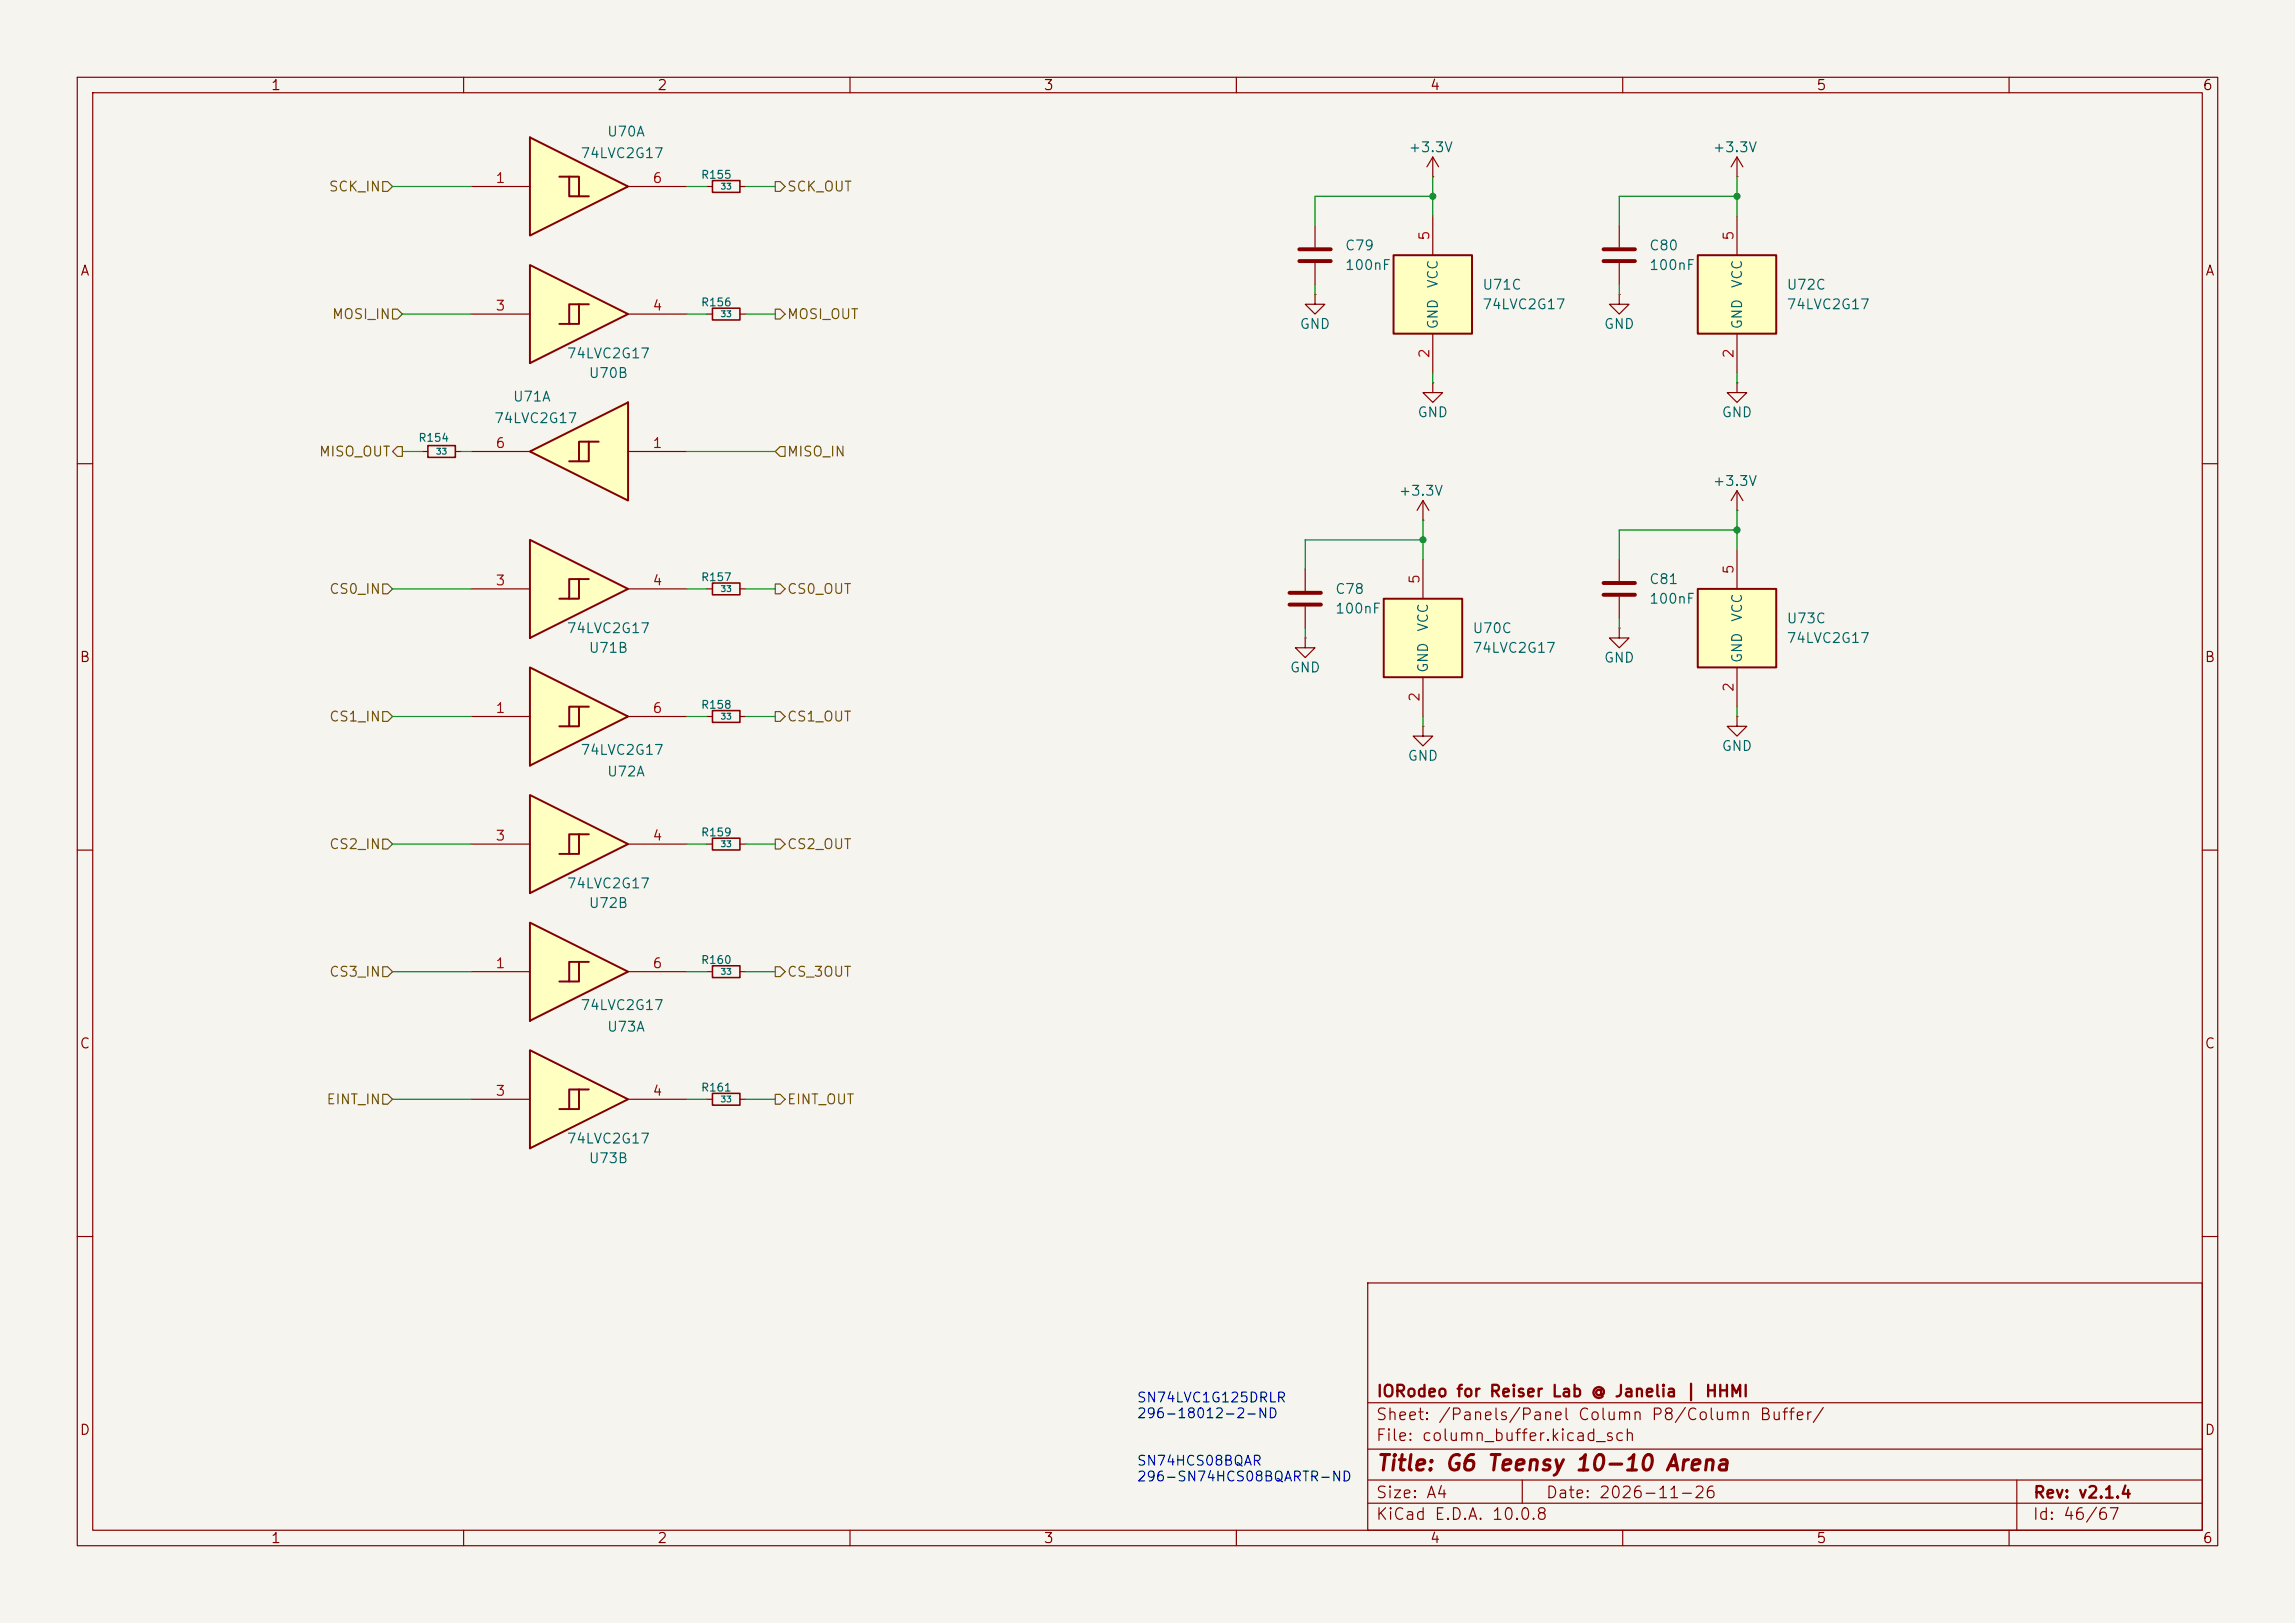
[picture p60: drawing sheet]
<svg xmlns="http://www.w3.org/2000/svg" width="297mm" height="210mm" viewBox="0 0 297 210" stroke-linecap="round" stroke-linejoin="round" font-family="sans-serif">
<defs><g id="words">
<text font-size="2" fill="#840000" x="178" y="190.8">Title: G6 Teensy 10-10 Arena</text>
<g font-size="1.5" fill="#840000">
<text x="178" y="184.1">Sheet: /Panels/Panel Column P8/Column Buffer/</text>
<text x="178" y="181.1">IORodeo for Reiser Lab @ Janelia | HHMI</text>
<text x="178" y="186.8">File: column_buffer.kicad_sch</text>
<text x="178" y="197">KiCad E.D.A. 10.0.8</text>
<text x="178" y="194.2">Size: A4</text>
<text x="200" y="194.2">Date: 2026-11-26</text>
<text x="263" y="197">Id: 46/67</text>
<text x="263" y="194.2">Rev: v2.1.4</text>
</g>
<g font-size="1.3" fill="#840000">
<text x="35" y="12">1</text>
<text x="85" y="12">2</text>
<text x="135" y="12">3</text>
<text x="185" y="12">4</text>
<text x="235" y="12">5</text>
<text x="285" y="12">6</text>
<text x="10.3" y="36">A</text>
<text x="285.3" y="36">A</text>
<text x="10.2" y="86">B</text>
<text x="285.2" y="86">B</text>
<text x="10.2" y="136">C</text>
<text x="285.2" y="136">C</text>
<text x="10.2" y="186">D</text>
<text x="285.2" y="186">D</text>
<text x="35" y="200">1</text>
<text x="85" y="200">2</text>
<text x="135" y="200">3</text>
<text x="185" y="200">4</text>
<text x="235" y="200">5</text>
<text x="285" y="200">6</text>
</g>
<g font-size="1.3" fill="#006464">
<text x="78.5" y="18">U70A</text>
<text x="75" y="20.8">74LVC2G17</text>
<text x="182.2" y="20">+3.3V</text>
<text x="221.6" y="20">+3.3V</text>
<text x="174" y="32.7">C79</text>
<text x="174" y="35.3">100nF</text>
<text x="213.3" y="32.7">C80</text>
<text x="213.3" y="35.3">100nF</text>
<text x="186.4" y="37.4" transform="rotate(-90 186.4 37.4)">VCC</text>
<text x="191.8" y="37.8">U71C</text>
<text x="191.8" y="40.3">74LVC2G17</text>
<text x="225.8" y="37.4" transform="rotate(-90 225.8 37.4)">VCC</text>
<text x="231.1" y="37.8">U72C</text>
<text x="231.1" y="40.3">74LVC2G17</text>
<text x="73.3" y="46.7">74LVC2G17</text>
<text x="168.1" y="42.9">GND</text>
<text x="186.4" y="42.7" transform="rotate(-90 186.4 42.7)">GND</text>
<text x="207.5" y="42.9">GND</text>
<text x="225.8" y="42.7" transform="rotate(-90 225.8 42.7)">GND</text>
<text x="66.3" y="52.3">U71A</text>
<text x="76.1" y="49.2">U70B</text>
<text x="63.9" y="55.1">74LVC2G17</text>
<text x="183.4" y="54.3">GND</text>
<text x="222.7" y="54.3">GND</text>
<text x="180.9" y="64.5">+3.3V</text>
<text x="221.6" y="63.2">+3.3V</text>
<text x="172.7" y="77.2">C78</text>
<text x="213.3" y="75.9">C81</text>
<text x="73.3" y="82.2">74LVC2G17</text>
<text x="172.7" y="79.7">100nF</text>
<text x="185.1" y="81.8" transform="rotate(-90 185.1 81.8)">VCC</text>
<text x="190.5" y="82.2">U70C</text>
<text x="213.3" y="78.4">100nF</text>
<text x="225.8" y="80.6" transform="rotate(-90 225.8 80.6)">VCC</text>
<text x="231.1" y="81">U73C</text>
<text x="231.1" y="83.5">74LVC2G17</text>
<text x="76.1" y="84.8">U71B</text>
<text x="166.8" y="87.3">GND</text>
<text x="185.1" y="87.1" transform="rotate(-90 185.1 87.1)">GND</text>
<text x="190.5" y="84.8">74LVC2G17</text>
<text x="207.5" y="86.1">GND</text>
<text x="225.8" y="85.9" transform="rotate(-90 225.8 85.9)">GND</text>
<text x="75" y="98">74LVC2G17</text>
<text x="78.5" y="100.8">U72A</text>
<text x="182.1" y="98.8">GND</text>
<text x="222.7" y="97.5">GND</text>
<text x="73.3" y="115.3">74LVC2G17</text>
<text x="76.1" y="117.8">U72B</text>
<text x="75" y="131">74LVC2G17</text>
<text x="78.5" y="133.8">U73A</text>
<text x="73.3" y="148.3">74LVC2G17</text>
<text x="76.1" y="150.8">U73B</text>
</g>
<g font-size="1.3" fill="#a90000">
<text x="64" y="24">1</text>
<text x="84.4" y="24">6</text>
<text x="185.3" y="31.2" transform="rotate(-90 185.3 31.2)">5</text>
<text x="224.7" y="31.2" transform="rotate(-90 224.7 31.2)">5</text>
<text x="64" y="40.5">3</text>
<text x="84.4" y="40.5">4</text>
<text x="185.3" y="46.5" transform="rotate(-90 185.3 46.5)">2</text>
<text x="224.7" y="46.5" transform="rotate(-90 224.7 46.5)">2</text>
<text x="64" y="58.3">6</text>
<text x="84.4" y="58.3">1</text>
<text x="64" y="76.1">3</text>
<text x="84.4" y="76.1">4</text>
<text x="184" y="75.7" transform="rotate(-90 184 75.7)">5</text>
<text x="224.7" y="74.4" transform="rotate(-90 224.7 74.4)">5</text>
<text x="224.7" y="89.6" transform="rotate(-90 224.7 89.6)">2</text>
<text x="64" y="92.6">1</text>
<text x="84.4" y="92.6">6</text>
<text x="184" y="90.9" transform="rotate(-90 184 90.9)">2</text>
<text x="64" y="109.1">3</text>
<text x="84.4" y="109.1">4</text>
<text x="64" y="125.6">1</text>
<text x="84.4" y="125.6">6</text>
<text x="64" y="142.1">3</text>
<text x="84.4" y="142.1">4</text>
</g>
<g font-size="1.3" fill="#725600">
<text x="42.5" y="25.1">SCK_IN</text>
<text x="101.8" y="25.1">SCK_OUT</text>
<text x="42.9" y="41.6">MOSI_IN</text>
<text x="101.8" y="41.6">MOSI_OUT</text>
<text x="41.2" y="59.4">MISO_OUT</text>
<text x="101.8" y="59.4">MISO_IN</text>
<text x="42.5" y="77.2">CS0_IN</text>
<text x="101.8" y="77.2">CS0_OUT</text>
<text x="42.5" y="93.7">CS1_IN</text>
<text x="101.8" y="93.7">CS1_OUT</text>
<text x="42.5" y="110.2">CS2_IN</text>
<text x="101.8" y="110.2">CS2_OUT</text>
<text x="42.5" y="126.7">CS3_IN</text>
<text x="101.8" y="126.7">CS_3OUT</text>
<text x="42.2" y="143.2">EINT_IN</text>
<text x="101.8" y="143.2">EINT_OUT</text>
</g>
<g font-size="1.3" fill="#0000c2">
<text x="147" y="181.8">SN74LVC1G125DRLR</text>
<text x="147" y="183.8">296-18012-2-ND</text>
<text x="147" y="190">SN74HCS08BQAR</text>
<text x="147" y="192">296-SN74HCS08BQARTR-ND</text>
</g>
<g font-size="1" fill="#006464">
<text x="90.6" y="23.4">R155</text>
<text x="90.6" y="39.9">R156</text>
<text x="54.1" y="57.4">R154</text>
<text x="90.6" y="75.4">R157</text>
<text x="90.6" y="92">R158</text>
<text x="90.6" y="108.5">R159</text>
<text x="90.6" y="125">R160</text>
<text x="90.6" y="141.5">R161</text>
</g>
<g font-size=".8" fill="#006464">
<text x="93.2" y="24.7">33</text>
<text x="93.2" y="41.2">33</text>
<text x="56.3" y="59">33</text>
<text x="93.2" y="76.8">33</text>
<text x="93.2" y="93.3">33</text>
<text x="93.2" y="109.8">33</text>
<text x="93.2" y="126.3">33</text>
<text x="93.2" y="142.8">33</text>
</g>
</g></defs>
<path d="M0 0h297v210h-297z" fill="#f5f4ef" stroke="#f5f4ef" stroke-width=".13"/>
<g fill="none" stroke="#840000" stroke-width=".15">
<path d="M10 10h277v190h-277zM12 12h273v186h-273zM60 10v2M110 10v2M160 10v2M210 10v2M260 10v2M10 60h2M285 60h2M184.1 94v1.3h1.3l-1.3 1.2-1.2-1.2h1.2M184.1 94h.1M10 110h2"/>
<path d="M285 110h2M10 160h2M177 166h108v32h-108zM285 160h2M60 198v2M110 198v2M160 198v2M177 194.5h108M177 191.5h108M177 187.5h108M177 181.5h108M197 191.5v3"/>
<path d="M210 198v2M260 198v2M261 191.5v6.5"/>
</g>
<g fill="#ffffc2">
<path d="M68.6 58.4l12.7-6.3v12.7z"/>
<path d="M76.2 57.2v2.5h-2.5l3.8-2.5z"/>
<path d="M74.9 57.2h1.3l-1.3 2.5z"/>
</g>
<path d="M68.6 58.4l12.7-6.3v12.7zM76.2 57.2h-1.3v2.5M77.5 57.2h-1.3v2.5h-2.5" fill="none" stroke="#840000" stroke-width=".25"/>
<path d="M61 58.4h7.6M81.3 58.4h7.6M209.5 72.4v2.8M209.5 77.2v2.8M224.8 66h.1M224.8 63.5l-.8 1.3M224.8 63.5l.8 1.3M224.8 63.5v2.5" fill="none" stroke="#840000" stroke-width=".15"/>
<path d="M207.5 75.4h4.1M207.5 77h4.1" fill="none" stroke="#840000" stroke-width=".51"/>
<g fill="#ffffc2">
<path d="M68.6 17.8l12.7 6.3-12.7 6.4z"/>
<path d="M72.4 22.9l3.8 2.5h-2.5v-2.5z"/>
<path d="M73.7 22.9h1.2v2.5z"/>
</g>
<path d="M68.6 17.8l12.7 6.3-12.7 6.4zM72.4 22.9h1.3v2.5h2.5M73.7 22.9h1.2v2.5" fill="none" stroke="#840000" stroke-width=".25"/>
<path d="M61 24.1h7.6M81.3 24.1h7.6" fill="none" stroke="#840000" stroke-width=".15"/>
<g fill="#ffffc2">
<path d="M68.6 86.4l12.7 6.3-12.7 6.4z"/>
<path d="M73.7 91.4h2.5l-3.8 2.6h1.3z"/>
<path d="M74.9 91.4v2.6h-1.2z"/>
</g>
<path d="M68.6 86.4l12.7 6.3-12.7 6.4zM74.9 91.4v2.6h-1.2M76.2 91.4h-2.5v2.6h-1.3" fill="none" stroke="#840000" stroke-width=".25"/>
<path d="M91.4 40.6h.8M95.8 40.6h.7M61 92.7h7.6M81.3 92.7h7.6M209.5 81.3v1.3h1.3l-1.3 1.2-1.2-1.2h1.2M209.5 81.3h.1M91.4 109.2h.8M95.8 109.2h.7" fill="none" stroke="#840000" stroke-width=".15"/>
<path d="M92.2 39.9h3.6v1.5h-3.6zM92.2 108.5h3.6v1.5h-3.6z" fill="none" stroke="#840000" stroke-width=".2"/>
<path d="M179.1 77.5h10.1v10.1h-10.1z" fill="#ffffc2"/>
<path d="M179.1 77.5h10.1v10.1h-10.1z" fill="none" stroke="#840000" stroke-width=".25"/>
<path d="M184.1 72.4v5.1M184.1 87.6v5.1" fill="none" stroke="#840000" stroke-width=".15"/>
<g fill="#ffffc2">
<path d="M68.6 34.3l12.7 6.3-12.7 6.4z"/>
<path d="M73.7 39.4h2.5l-3.8 2.5h1.3z"/>
<path d="M74.9 39.4v2.5h-1.2z"/>
</g>
<path d="M68.6 34.3l12.7 6.3-12.7 6.4zM74.9 39.4v2.5h-1.2M76.2 39.4h-2.5v2.5h-1.3" fill="none" stroke="#840000" stroke-width=".25"/>
<path d="M91.4 24.1h.8M95.8 24.1h.7M61 40.6h7.6M81.3 40.6h7.6M168.9 73.7v2.8M168.9 78.5v2.8M184.1 67.3h.1M184.1 64.8l-.7 1.2M184.1 64.8l.8 1.2M184.1 64.8v2.5M91.4 125.7h.8M95.8 125.7h.7" fill="none" stroke="#840000" stroke-width=".15"/>
<path d="M92.2 23.4h3.6v1.5h-3.6zM92.2 125h3.6v1.5h-3.6z" fill="none" stroke="#840000" stroke-width=".2"/>
<path d="M166.9 76.7h4M166.9 78.2h4" fill="none" stroke="#840000" stroke-width=".51"/>
<path d="M219.7 76.2h10.2v10.2h-10.2z" fill="#ffffc2"/>
<path d="M219.7 76.2h10.2v10.2h-10.2z" fill="none" stroke="#840000" stroke-width=".25"/>
<path d="M224.8 71.1v5.1M224.8 92.7v1.3h1.3l-1.3 1.3-1.3-1.3h1.3M224.8 92.7h.1M224.8 86.4v5" fill="none" stroke="#840000" stroke-width=".15"/>
<g fill="#ffffc2">
<path d="M68.6 119.4l12.7 6.3-12.7 6.4z"/>
<path d="M73.7 124.5h2.5l-3.8 2.5h1.3z"/>
<path d="M74.9 124.5v2.5h-1.2z"/>
</g>
<path d="M68.6 119.4l12.7 6.3-12.7 6.4zM74.9 124.5v2.5h-1.2M76.2 124.5h-2.5v2.5h-1.3" fill="none" stroke="#840000" stroke-width=".25"/>
<path d="M61 125.7h7.6M81.3 125.7h7.6M91.4 142.2h.8M95.8 142.2h.7" fill="none" stroke="#840000" stroke-width=".15"/>
<path d="M92.2 141.5h3.6v1.5h-3.6z" fill="none" stroke="#840000" stroke-width=".2"/>
<g fill="#ffffc2">
<path d="M68.6 135.9l12.7 6.3-12.7 6.4z"/>
<path d="M73.7 141h2.5l-3.8 2.5h1.3z"/>
<path d="M74.9 141v2.5h-1.2z"/>
</g>
<path d="M68.6 135.9l12.7 6.3-12.7 6.4zM74.9 141v2.5h-1.2M76.2 141h-2.5v2.5h-1.3" fill="none" stroke="#840000" stroke-width=".25"/>
<path d="M54.6 58.4h.8M58.9 58.4h.8M61 142.2h7.6M81.3 142.2h7.6" fill="none" stroke="#840000" stroke-width=".15"/>
<path d="M55.4 57.7h3.5v1.5h-3.5z" fill="none" stroke="#840000" stroke-width=".2"/>
<path d="M219.7 33h10.2v10.2h-10.2z" fill="#ffffc2"/>
<path d="M219.7 33h10.2v10.2h-10.2z" fill="none" stroke="#840000" stroke-width=".25"/>
<path d="M209.5 38.1v1.3h1.3l-1.3 1.2-1.2-1.2h1.2M209.5 38.1h.1M209.5 29.2v2.8M209.5 34v2.8M224.8 27.9v5.1M224.8 49.5v1.3h1.3l-1.3 1.3-1.3-1.3h1.3M224.8 49.5h.1M224.8 43.2v5.1M91.4 76.2h.8M95.8 76.2h.7M168.9 82.6v1.2h1.3l-1.3 1.3-1.3-1.3h1.3M168.9 82.6h.1" fill="none" stroke="#840000" stroke-width=".15"/>
<path d="M207.5 32.3h4.1M207.5 33.8h4.1" fill="none" stroke="#840000" stroke-width=".51"/>
<path d="M92.2 75.4h3.6v1.6h-3.6z" fill="none" stroke="#840000" stroke-width=".2"/>
<path d="M180.3 33h10.2v10.2h-10.2z" fill="#ffffc2"/>
<path d="M180.3 33h10.2v10.2h-10.2z" fill="none" stroke="#840000" stroke-width=".25"/>
<g fill="none" stroke="#840000" stroke-width=".15">
<path d="M170.2 38.1v1.3h1.2l-1.2 1.2-1.3-1.2h1.3M170.2 38.1h.1M170.2 29.2v2.8M170.2 34v2.8M185.4 22.9h.1M185.4 20.3v2.6M185.4 27.9v5.1M185.4 20.3l-.7 1.3M185.4 20.3l.8 1.3M185.4 49.5v1.3h1.3l-1.3 1.3-1.3-1.3h1.3M185.4 49.5h.1M185.4 43.2v5.1"/>
<path d="M91.4 92.7h.8M95.8 92.7h.7"/>
</g>
<path d="M92.2 91.9h3.6v1.6h-3.6z" fill="none" stroke="#840000" stroke-width=".2"/>
<path d="M168.1 32.3h4.1M168.1 33.8h4.1" fill="none" stroke="#840000" stroke-width=".51"/>
<g fill="#ffffc2">
<path d="M68.6 102.9l12.7 6.3-12.7 6.4z"/>
<path d="M73.7 108h2.5l-3.8 2.5h1.3z"/>
<path d="M74.9 108v2.5h-1.2z"/>
</g>
<path d="M68.6 102.9l12.7 6.3-12.7 6.4zM74.9 108v2.5h-1.2M76.2 108h-2.5v2.5h-1.3" fill="none" stroke="#840000" stroke-width=".25"/>
<path d="M61 109.2h7.6M81.3 109.2h7.6" fill="none" stroke="#840000" stroke-width=".15"/>
<g fill="#ffffc2">
<path d="M68.6 69.9l12.7 6.3-12.7 6.4z"/>
<path d="M73.7 74.9h2.5l-3.8 2.6h1.3z"/>
<path d="M74.9 74.9v2.6h-1.2z"/>
</g>
<path d="M68.6 69.9l12.7 6.3-12.7 6.4zM74.9 74.9v2.6h-1.2M76.2 74.9h-2.5v2.6h-1.3" fill="none" stroke="#840000" stroke-width=".25"/>
<path d="M224.8 22.9h.1M224.8 20.3l-.8 1.3M224.8 20.3l.8 1.3M224.8 20.3v2.6M61 76.2h7.6M81.3 76.2h7.6" fill="none" stroke="#840000" stroke-width=".15"/>
<g fill="none" stroke="#725600" stroke-width=".15">
<path d="M49.5 23.5h.7l.6 .6-.6 .7h-.7zM100.3 23.5h.7l.6 .6-.6 .7h-.7zM50.8 58.4l.6-.6h.7v1.3h-.7zM50.8 40h.6l.7 .6-.7 .7h-.6zM100.3 58.4l.7-.6h.6v1.3h-.6zM100.3 40h.7l.6 .6-.6 .7h-.7zM49.5 75.6h.7l.6 .6-.6 .6h-.7zM100.3 75.6h.7l.6 .6-.6 .6h-.7zM49.5 92.1h.7l.6 .6-.6 .6h-.7zM100.3 92.1h.7l.6 .6-.6 .6h-.7zM49.5 108.6h.7l.6 .6-.6 .7h-.7zM100.3 108.6h.7l.6 .6-.6 .7h-.7z"/>
<path d="M49.5 125.1h.7l.6 .6-.6 .7h-.7zM100.3 125.1h.7l.6 .6-.6 .7h-.7zM49.5 141.6h.7l.6 .6-.6 .7h-.7zM100.3 141.6h.7l.6 .6-.6 .7h-.7z"/>
</g>
<g fill="none" stroke="#009600" stroke-width=".15">
<path d="M50.8 24.1h10.2M88.9 24.1h2.5M96.5 24.1h3.8M170.2 36.8v1.3M185.4 25.4h-15.2v3.8M185.4 22.9v5M209.5 36.8v1.3M224.8 22.9v5M224.8 25.4h-15.3v3.8M52.1 40.6h8.9M52.1 58.4h2.5M59.7 58.4h1.3"/>
<path d="M88.9 40.6h2.5M88.9 58.4h11.4M96.5 40.6h3.8M185.4 48.3v1.2M224.8 48.3v1.2M50.8 76.2h10.2M88.9 76.2h2.5M96.5 76.2h3.8M184.1 67.3v5.1M184.1 69.9h-15.2v3.8M224.8 66v5.1M224.8 68.6h-15.3v3.8"/>
<path d="M50.8 92.7h10.2M88.9 92.7h2.5M96.5 92.7h3.8M168.9 81.3v1.3M184.1 92.7v1.3M209.5 80v1.3M224.8 91.4v1.3M50.8 109.2h10.2M88.9 109.2h2.5M96.5 109.2h3.8M50.8 125.7h10.2M88.9 125.7h2.5"/>
<path d="M96.5 125.7h3.8M50.8 142.2h10.2M88.9 142.2h2.5M96.5 142.2h3.8"/>
</g>
<g fill="#009600">
<circle cx="185.4" cy="25.4" r=".46"/>
<circle cx="224.8" cy="25.4" r=".46"/>
<circle cx="224.8" cy="68.6" r=".46"/>
<circle cx="184.1" cy="69.9" r=".46"/>
</g>
<use href="#words"/>
</svg>
